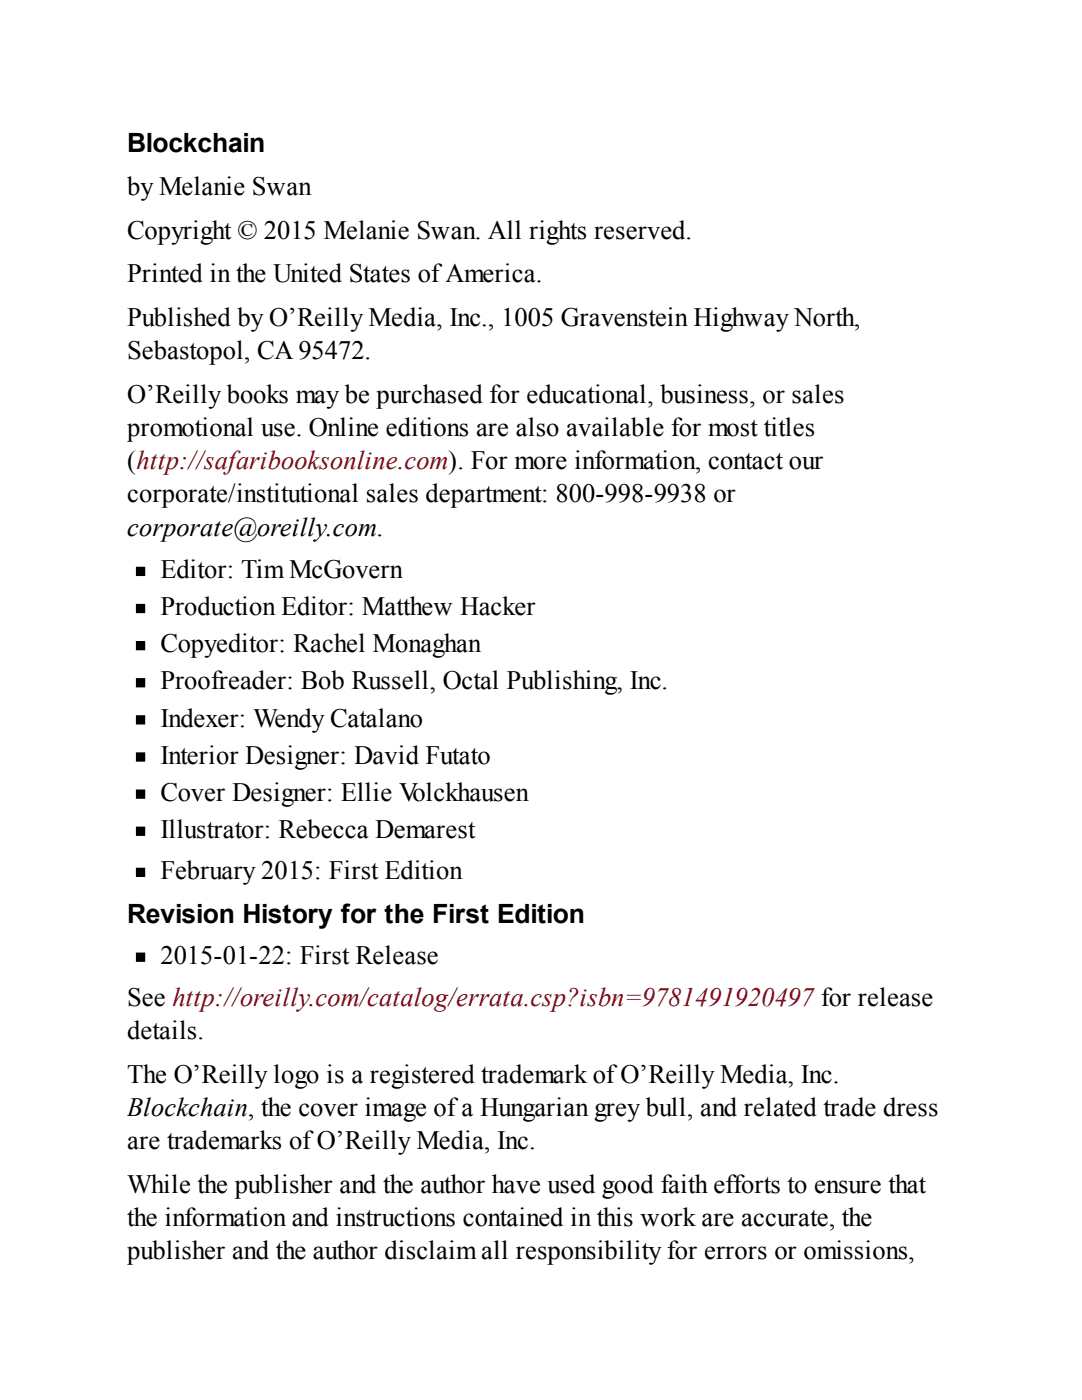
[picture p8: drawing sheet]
<svg xmlns="http://www.w3.org/2000/svg" width="216mm" height="279mm" viewBox="0 0 216 279" stroke-linecap="round" stroke-linejoin="round" font-family="sans-serif">
<defs><g id="words">
<g font-size="5.3">
<text x="25.4" y="30.4">Blockchain</text>
<text x="25.4" y="38.9">by Melanie Swan</text>
<text x="25.4" y="47.6">Copyright © 2015 Melanie Swan. All rights reserved.</text>
<text x="25.4" y="56.4">Printed in the United States ofAmerica.</text>
<text x="25.4" y="65.1">Published by O’Reilly Media, Inc., 1005 Gravenstein Highway North,</text>
<text x="25.4" y="71.7">Sebastopol, CA 95472.</text>
<text x="25.4" y="80.4">O’Reilly books may be purchased for educational, business, or sales</text>
<text x="25.4" y="87">promotional use. Online editions are also available for most titles</text>
<text x="25.4" y="93.7">(http://safaribooksonline.com). For more information, contact our</text>
<text x="25.4" y="100.3">corporate/institutional sales department: 800-998-9938 or</text>
<text x="25.4" y="106.9">corporate@oreilly.com.</text>
<text x="32" y="115.4">Editor: Tim McGovern</text>
<text x="32" y="122.8">Production Editor: Matthew Hacker</text>
<text x="32" y="130.2">Copyeditor: Rachel Monaghan</text>
<text x="32" y="137.6">Proofreader: Bob Russell, Octal Publishing, Inc.</text>
<text x="32" y="145">Indexer: Wendy Catalano</text>
<text x="32" y="152.4">Interior Designer: David Futato</text>
<text x="32" y="159.8">Cover Designer: Ellie Volckhausen</text>
<text x="32" y="167.2">Illustrator: Rebecca Demarest</text>
<text x="32" y="175.4">February 2015: First Edition</text>
<text x="25.4" y="184.1">Revision History for the First Edition</text>
<text x="32" y="192.4">2015-01-22: First Release</text>
<text x="25.4" y="200.8">See http://oreilly.com/catalog/errata.csp?isbn=9781491920497 for release</text>
<text x="25.4" y="207.4">details.</text>
<text x="25.4" y="216.2">The O’Reilly logo is a registered trademark ofO’Reilly Media, Inc.</text>
<text x="25.4" y="222.8">Blockchain, the cover image ofa Hungarian grey bull, and related trade dress</text>
<text x="25.4" y="229.4">are trademarks ofO’Reilly Media, Inc.</text>
<text x="25.4" y="238.1">While the publisher and the author have used good faith efforts to ensure that</text>
<text x="25.4" y="244.7">the information and instructions contained in this work are accurate, the</text>
<text x="25.4" y="251.4">publisher and the author disclaim all responsibility for errors or omissions,</text>
</g>
</g></defs>
<path d="M27.3 113.2h1.5v1.6h-1.5zM27.3 120.6h1.5v1.6h-1.5zM27.3 128.1h1.5v1.5h-1.5zM27.3 135.5h1.5v1.6h-1.5zM27.3 142.9h1.5v1.6h-1.5zM27.3 150.3h1.5v1.6h-1.5zM27.3 157.7h1.5v1.6h-1.5zM27.3 165.1h1.5v1.6h-1.5zM27.3 173.3h1.5v1.6h-1.5zM27.3 190.2h1.5v1.6h-1.5z" fill="#000" stroke="#000" stroke-width=".26"/>
<use href="#words"/>
</svg>
